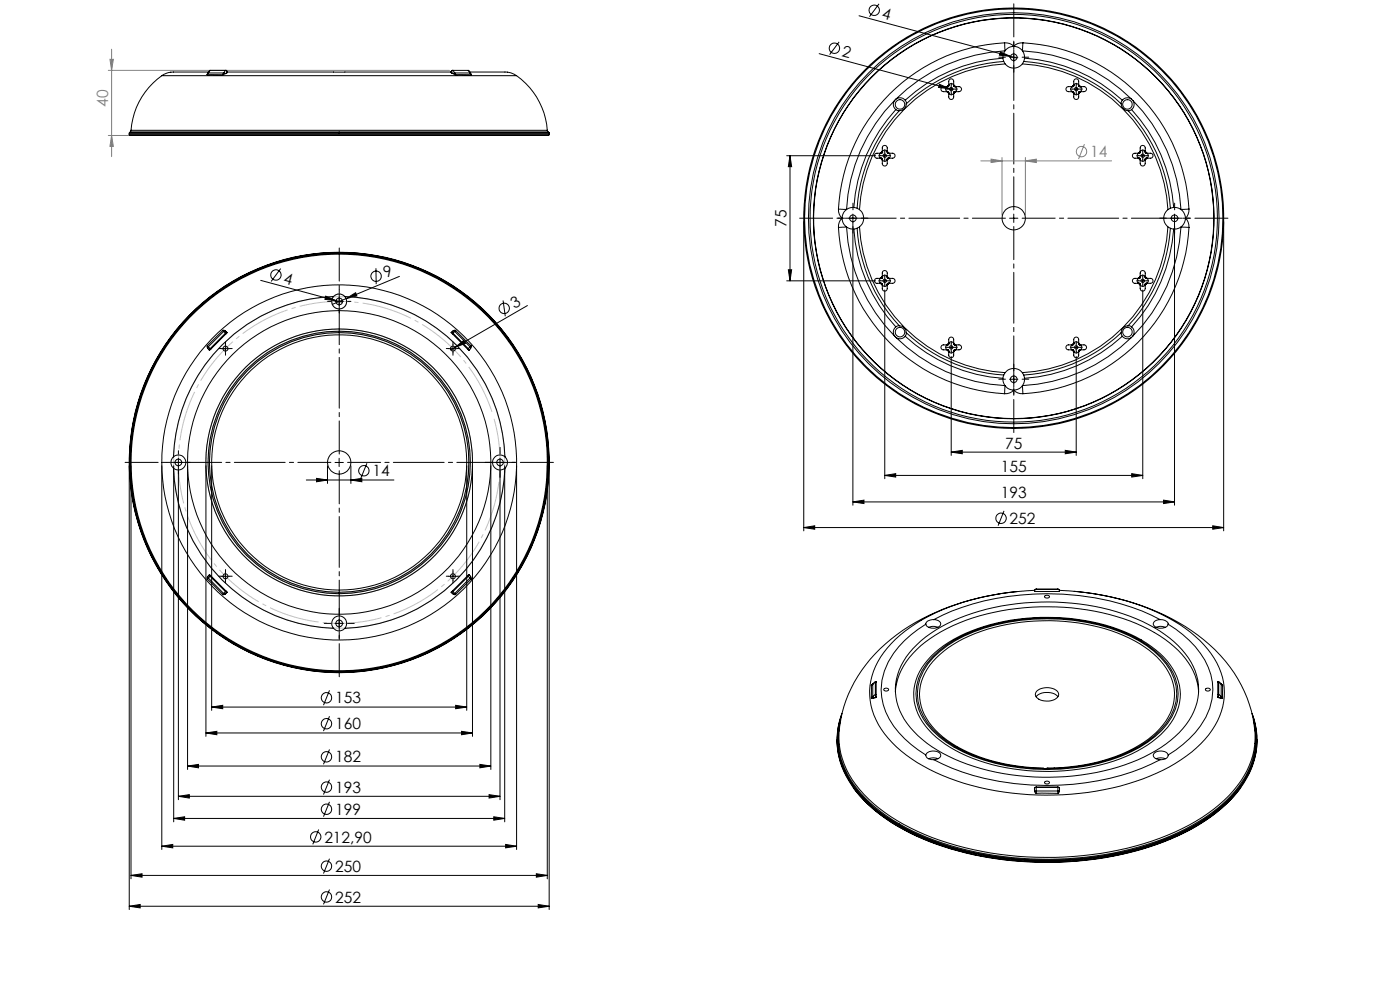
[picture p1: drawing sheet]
<svg xmlns="http://www.w3.org/2000/svg" width="420mm" height="297mm" viewBox="0 0 420 297" stroke-linecap="round" stroke-linejoin="round" font-family="sans-serif">
<defs><g id="words">
<g font-size="4.7">
<text x="264.3" y="5.4" transform="rotate(15 264.3 5.4)">4</text>
<text x="252.4" y="16.8" transform="rotate(15 252.4 16.8)">2</text>
<text x="236" y="68" transform="rotate(-90 236 68)">75</text>
<text x="115.9" y="83.4" transform="rotate(-23 115.9 83.4)">9</text>
<text x="84.8" y="84.7" transform="rotate(15 84.8 84.7)">4</text>
<text x="154.4" y="92.6" transform="rotate(-30 154.4 92.6)">3</text>
<text x="301.5" y="134.5">75</text>
<text x="111.7" y="142.8">14</text>
<text x="300.3" y="141.4">155</text>
<text x="300.3" y="149.4">193</text>
<text x="302.9" y="157">252</text>
<text x="100.5" y="210.8">153</text>
<text x="100.5" y="218.6">160</text>
<text x="100.5" y="228.5">182</text>
<text x="100.5" y="237.6">193</text>
<text x="100.5" y="244.2">199</text>
<text x="97.3" y="252.5">212,90</text>
<text x="100.5" y="261.3">250</text>
<text x="100.5" y="270.5">252</text>
</g>
<g font-size="4.7" fill="#808080">
<text x="32.5" y="32" transform="rotate(-90 32.5 32)">40</text>
<text x="327" y="47.1">14</text>
</g>
</g></defs>
<g fill="none" stroke="#000" stroke-width=".3">
<path d="M245.7 16.1l39.2 10.5M251.7 12.6l-2.8 3.8M257.7 4.7l45.4 12.2M263.7 1.2l-2.9 3.8M300.1 15.6l3 1.3-3.3-.4zM302.9 17.2h2.5M303.1 16.9l2 .5M304.1 15.9v2.5M281.8 25.3l3.1 1.3-3.3-.4zM284.1 26.7h2.5M284.9 26.6l1 .2M285.4 25.5v2.5"/>
<path d="M321.6 26.7h2.5M322.9 25.5v2.5M236 46.7h26.7M237 46.7v37.5M237 46.7l.5 3.2h-1zM264.2 46.7h2.5M265.4 45.4v2.5M341.6 46.7h2.5M342.8 45.4v2.5M241.1 66.4v92.7M254.6 65.4h2.5M255.9 64.2v87.2"/>
<path d="M302.9 65.4h2.5M304.1 64.2v2.5M351.1 65.4h2.5M352.4 64.2v87.2M367.1 66.4v92.7M78.2 84l22.6 6.1M84.2 80.5l-2.8 3.8M97.7 88.8l3.1 1.3-3.3-.4zM100.5 90.3h2.5M100.8 90.1l1.9 .5M101.7 89.1v2.5M103.8 89.5l2.9-1.8 .4 1z"/>
<path d="M103.8 89.5l-4.1 1.7M112.8 80.4l.1 4.8M119.8 82.8l-16 6.7M150.9 90.1l.7 4.7M158.2 91.6l-21.7 12.5M236 84.2h26.7M236.5 80.9h1l-.5 3.3zM264.2 84.2h2.5M265.4 82.9v2.5M265.4 86.9v56.6M341.6 84.2h2.5M342.8 82.9v2.5"/>
<path d="M342.8 86.9v56.6M66.4 104.5h2.5M67.6 103.2v2.5M134.6 104.5h2.5M135.9 103.2v2.5M136.5 104.1l2.6-2.1 .5 .9zM136.5 104.1l-1.3 .7M284.1 104.1h2.5M285.4 102.9v2.5M285.4 106.9v29.6M302.9 113.7h2.5M304.1 112.4v2.5"/>
<path d="M321.6 104.1h2.5M322.9 102.9v2.5M322.9 106.9v29.6M38.8 139.6v133M39.3 139.6v123.8M48.5 139.6v115M52.1 139.6v106.7M52.2 138.6h2.6M53.5 137.3v102.4M56.3 139.6v91M61.8 139.6v81.1M63.5 139.6v73.3"/>
<path d="M98.2 139.6v5.3M100.5 138.6h2.5M101.7 137.3v2.5M105.3 139.6v5.3M110.1 138.8l-1.8 4.5M140 139.6v73.3M141.7 139.6v81.1M147.2 139.6v91M148.8 138.6h2.5M150 137.3v102.4M151.4 139.6v106.7M155 139.6v115"/>
<path d="M164.2 139.6v123.8M164.7 139.6v133M285.4 135.5l3.3-.5v1zM285.4 135.5h37.5M319.6 135l3.3 .5-3.3 .5zM91.9 143.9h26.3M95 143.4l3.2 .5-3.2 .5zM105.3 143.9l3.2-.5v1zM241.1 158.1l3.3-.5v1zM241.1 158.1h126M255.9 150.4l3.3-.5v1zM255.9 150.4h96.5"/>
<path d="M265.4 142.5l3.3-.5v1zM265.4 142.5h77.4M301.2 153.1l-1.8 4.4M339.5 142l3.3 .5-3.3 .5zM349.1 149.9l3.3 .5-3.3 .5zM363.8 157.6l3.3 .5-3.3 .5zM66.4 172.7h2.5M67.6 171.4v2.6M134.6 172.7h2.5M135.9 171.4v2.6M100.5 186.8h2.5M101.7 185.6v2.5"/>
<path d="M61.8 219.7l3.3-.5v1zM61.8 219.7h79.9M63.5 211.9l3.3-.5v1zM63.5 211.9h76.5M98.8 206.9l-1.8 4.4M98.8 214.7l-1.8 4.4M136.7 211.4l3.3 .5-3.3 .5zM138.5 219.2l3.2 .5-3.2 .5zM53.5 238.7l3.3-.5v1zM53.5 238.7h96.5M56.3 229.6l3.2-.5v1zM56.3 229.6h90.9"/>
<path d="M98.8 233.7l-1.8 4.4M98.8 224.6l-1.8 4.5M144 229.1l3.2 .5-3.2 .5zM146.7 238.2l3.3 .5-3.3 .5zM48.5 253.6l3.3-.5v1zM48.5 253.6h106.5M52.1 245.3l3.3-.5v1zM52.1 245.3h99.3M95.6 248.6l-1.8 4.4M98.8 257.3l-1.8 4.5M98.8 240.3l-1.8 4.5M148.1 244.8l3.3 .5-3.3 .5z"/>
<path d="M151.7 253.1l3.3 .5-3.3 .5zM38.8 271.6l3.3-.5v1zM38.8 271.6h125.9M39.3 262.4l3.3-.5v1zM39.3 262.4h124.9M98.8 266.6l-1.8 4.4M160.9 261.9l3.3 .5-3.3 .5zM161.5 271.1l3.2 .5-3.2 .5z"/>
<circle cx="250.3" cy="14.5" r="1.56"/>
<circle cx="262.3" cy="3.1" r="1.56"/>
<circle cx="82.8" cy="82.4" r="1.56"/>
<circle cx="112.8" cy="82.8" r="1.56"/>
<circle cx="151.2" cy="92.4" r="1.56"/>
<circle cx="109.2" cy="141.1" r="1.56"/>
<circle cx="300.3" cy="155.3" r="1.55"/>
<circle cx="98" cy="216.9" r="1.56"/>
<circle cx="98" cy="209.1" r="1.55"/>
<circle cx="98" cy="226.8" r="1.55"/>
<circle cx="98" cy="235.9" r="1.55"/>
<circle cx="94.7" cy="250.8" r="1.55"/>
<circle cx="98" cy="259.6" r="1.56"/>
<circle cx="98" cy="242.5" r="1.55"/>
<circle cx="98" cy="268.8" r="1.55"/>
</g>
<g fill="none" stroke="#808080" stroke-width=".3">
<path d="M33 17.8h1l-.5 3.3zM33.5 14.7v32.3M32.5 21.1h102.4M32.5 40.6h68.3M33.5 40.6l.5 3.3h-1zM294.3 48.2h39.2M297.3 47.7l3.3 .5-3.3 .5zM300.6 47.2v17.2M307.6 48.2l3.3-.5v1zM307.6 47.2v17.2M325.3 43.2l-1.7 4.5"/>
<circle cx="324.5" cy="45.4" r="1.55"/>
</g>
<path d="M147.9 124.5a48.3 48.3 0 0 0-80.8-19.4 48.3 48.3 0 0 0 22.2 80.1 48.3 48.3 0 0 0 59.3-58.3l-.7-2.4" fill="none" stroke="#c0c0c0" stroke-width=".3" stroke-dasharray="15.2 1.3 1.3 1.3" stroke-dashoffset="-1.1" stroke-linecap="butt"/>
<g fill="none" stroke="#c0c0c0" stroke-width=".3">
<circle cx="101.8" cy="90.4" r="2.24"/>
<circle cx="101.8" cy="138.6" r="40"/>
<circle cx="101.8" cy="138.6" r="39.3"/>
<circle cx="101.8" cy="138.6" r="38.9"/>
<circle cx="101.8" cy="138.6" r="49.7"/>
</g>
<path d="M301.6 65.4h-61.7M304.1 62.9v-61.8M304.1 67.9v61.7M306.6 65.4h61.8M99.3 138.6h-61.8M101.8 136.1v-61.8M104.3 138.6h61.7M101.8 141.1v61.7" fill="none" stroke="#000" stroke-width=".3" stroke-dasharray="15.2 1.3 1.3 1.3" stroke-dashoffset="5.3"/>
<g fill="none" stroke="#000" stroke-width=".3" stroke-dasharray="15.2 1.3 1.3 1.3">
<path d="M301.6 17.1h-2M304.1 14.6v-2M304.1 19.6v2M306.6 17.1h2M284.1 26.7h-.5M285.4 25.4v-.5M285.4 27.9v.5M286.6 26.7h.5M321.6 26.7h-.5M322.9 25.4v-.5M322.9 27.9v.5M324.1 26.7h.5"/>
<path d="M264.2 46.6h-.5M265.4 45.4v-.5M265.4 47.9v.5M266.7 46.6h.5M341.6 46.6h-.5M342.8 45.4v-.5M342.8 47.9v.5M344.1 46.6h.5M253.4 65.4h-2M255.9 62.9v-2M255.9 67.9v2M258.4 65.4h2"/>
<path d="M349.9 65.4h-2M352.4 62.9v-2M352.4 67.9v2M354.9 65.4h2M99.3 90.3h-1M101.8 87.8v-1M101.8 92.8v1M104.3 90.3h1M264.2 84.1h-.5M265.4 82.9v-.5M265.4 85.4v.5M266.7 84.1h.5"/>
<path d="M341.6 84.1h-.5M342.8 82.9v-.5M342.8 85.4v.5M344.1 84.1h.5M66.4 104.5h-.7M67.7 103.2v-.7M67.7 105.7v.8M68.9 104.5h.8M134.6 104.5h-.7M135.9 103.2v-.7M135.9 105.7v.8M137.1 104.5h.8"/>
<path d="M284.1 104.1h-.5M285.4 102.8v-.5M285.4 105.3v.5M286.6 104.1h.5M301.6 113.6h-2M304.1 111.1v-2M304.1 116.1v2M306.6 113.6h2M321.6 104.1h-.5M322.9 102.8v-.5M322.9 105.3v.5M324.1 104.1h.5"/>
<path d="M51 138.6h-1M53.5 136.1v-1M56 138.6h1M147.5 138.6h-2M150 136.1v-2M152.5 138.6h2M53.5 141.1v1M150 141.1v2M66.4 172.7h-.7M67.7 171.4v-.7M67.7 173.9v.8M68.9 172.7h.8"/>
<path d="M134.6 172.7h-.7M135.9 171.4v-.7M135.9 173.9v.8M137.1 172.7h.8M99.3 186.8h-2M101.8 184.3v-2M101.8 189.3v2M104.3 186.8h2"/>
</g>
<g fill="#000">
<path d="M300.1 15.6l3 1.3-3.3-.4zM281.8 25.3l3.1 1.3-3.3-.4zM97.7 88.8l3.1 1.3-3.3-.4zM103.8 89.5l2.9-1.8 .4 1zM136.5 104.1l2.6-2.1 .5 .9z"/>
<path d="M236.5 80.9h1l-.5 3.3zM237 46.7l.5 3.2h-1z"/>
<path d="M61.8 219.7l3.3-.5v1zM138.5 219.2l3.2 .5-3.2 .5zM52.1 245.3l3.3-.5v1zM148.1 244.8l3.3 .5-3.3 .5z"/>
<path d="M63.5 211.9l3.3-.5v1zM136.7 211.4l3.3 .5-3.3 .5zM56.3 229.6l3.2-.5v1zM144 229.1l3.2 .5-3.2 .5zM48.5 253.6l3.3-.5v1zM151.7 253.1l3.3 .5-3.3 .5zM38.8 271.6l3.3-.5v1zM161.5 271.1l3.2 .5-3.2 .5zM95 143.4l3.2 .5-3.2 .5zM105.3 143.9l3.2-.5v1zM39.3 262.4l3.3-.5v1zM160.9 261.9l3.3 .5-3.3 .5zM265.4 142.5l3.3-.5v1zM339.5 142l3.3 .5-3.3 .5zM255.9 150.4l3.3-.5v1zM349.1 149.9l3.3 .5-3.3 .5zM285.4 135.5l3.3-.5v1zM319.6 135l3.3 .5-3.3 .5zM241.1 158.1l3.3-.5v1zM363.8 157.6l3.3 .5-3.3 .5z"/>
<path d="M146.7 238.2l3.3 .5-3.3 .5zM53.5 238.7l3.3-.5v1z"/>
</g>
<g fill="#808080">
<path d="M297.3 47.7l3.3 .5-3.3 .5zM307.6 48.2l3.3-.5v1z"/>
<path d="M33 17.8h1l-.5 3.3zM33.5 40.6l.5 3.3h-1z"/>
</g>
<g fill="none" stroke="#000" stroke-width=".3">
<path d="M300.9 17.4a48.3 48.3 0 0 0-29.3 12.6M301.1 18.4a46.1 46.1 0 0 0-29.2 12.9 1.95 1.95 0 0 1-2.1 1.9 47.2 47.2 0 0 0-12.7 29.2M301.4 12.8a3.2 3.2 0 0 1 2.7 1.1 3.2 3.2 0 0 1 2.8-1.1M301.4 12.8a52.6 52.6 0 0 0-49.9 49.8M301.4 12.8l.1 2.4a50.2 50.2 0 0 0-32.8 14.5M301.6 19.2a46.4 46.4 0 0 0-43.8 43.6M306.7 19.2a46.4 46.4 0 0 1 43.7 43.6M306.9 12.8a52.6 52.6 0 0 1 49.8 49.8M306.9 12.8l-.2 2.4a50.2 50.2 0 0 1 32.8 14.5M307.1 18.4a45.9 45.9 0 0 1 29.3 12.9 2.02 2.02 0 0 0 2 1.9 47 47 0 0 1 12.7 29.2M307.3 17.4a48.3 48.3 0 0 1 29.4 12.6M38.8 39.9h125.9"/>
<path d="M38.8 39.9v.5M38.8 39.8v.1M38.8 39.8h125.9M39.1 39.5h125.3M39.1 39.5l-.3 .3M39.3 39l-.2 .5M39.3 39h124.9M48.5 22.7a22.1 22.1 0 0 0-9.2 16.3M48.5 22.7h106.5M62.1 22.3l.1 .1M62.2 22.4h4.6M62.3 21.9l-.2 .4"/>
<path d="M62.5 21.9l-.3 .5M62.5 21.9h-.2M62.5 21.9h4.6M62.6 21.6h-11.3l-1.1 .3-1.7 .8M63 21.1h4.9l.3 .5M63 21.1l-.7 .8M63 21.1l-.5 .8M67.1 21.9l.5 .2M67.1 21.9l-.3 .5M67.6 22.1l-.8 .3M68.1 21.6l-.5-.5-.5 .8M68.1 21.6l-.2 .3"/>
<path d="M68.1 21.6h.1M68.2 21.6h67.2M68.2 21.6v.2l-.6 .3M135.4 21.6l.5-.5 .5 .8M135.4 21.6h.1M135.4 21.6l.2 .3M135.6 21.9l.3 .2M135.9 22.1l.8 .3M136.4 21.9l-.5 .2M136.4 21.9l.3 .5M136.4 21.9h4.6M136.7 22.4h4.6"/>
<path d="M140.5 21.1h-4.9l-.2 .5M140.5 21.1l.7 .8M140.5 21.1l.5 .8M140.9 21.6h11.4l1.1 .3 1.6 .8M141 21.9l.3 .5M141 21.9h.2M141.2 21.9l.1 .5M155 22.7a21.9 21.9 0 0 1 9.2 16.3M164.2 39l.2 .5M164.4 39.5l.3 .3M164.7 39.8v.1M164.7 39.9v.5"/>
<path d="M268.4 30.1a1.98 1.98 0 0 0 .3 2.7M268.4 30.1a49.9 49.9 0 0 0-14.4 32.7l-2.5-.2M268.7 32.8l1.1 .4M268.7 29.7a2.05 2.05 0 0 1 2.9 .3M268.7 32.8a47.8 47.8 0 0 0-12.5 29.4M268.7 29.7l-.3 .4M271.6 30l.3 1.1M282.5 26.1l1.9-.1a.76 .76 0 0 0-.7 .7 .76 .76 0 0 0 .7 .8l-1.9-.2-.2-.5zM284 27.5l.3 .1M284.2 27.5l.3 .1M284.3 25.8l-.3 .2M284.3 27.6l.2 .2"/>
<path d="M284.3 25.8l.2 .1M284.5 25.9l-.3 .1M284.5 27.8l.1 .3M284.5 27.6h.1M284.5 25.6l-.2 .2M284.5 27.6h-.2M284.5 25.6v.2M284.5 27.6l.1 .3M284.5 25.8v.1M284.5 27.6v.2M284.6 25.3l-.1 .3M284.6 25.5l-.1 .3"/>
<path d="M284.6 27.6a.74 .74 0 0 0 .8 .8 .74 .74 0 0 0 .7-.8v1.4a.74 .74 0 0 1-.7 .8 .74 .74 0 0 1-.8-.8zM284.9 23.8l.6-.2 .5 .4 .1 1.8a.74 .74 0 0 0-.7-.8 .74 .74 0 0 0-.8 .8v-1.5zM286.1 25.3l.1 .3M286.1 25.5l.1 .3M286.2 27.8l-.1 .3M286.2 27.6l-.1 .3M286.2 25.9l.3 .1M286.2 25.8v.1M286.2 27.6h.1M286.2 25.6l.3 .2M286.2 27.6h.3M286.2 25.6v.2"/>
<path d="M286.2 27.6v.2M286.3 26h1.4a.76 .76 0 0 1 .8 .7 .76 .76 0 0 1-.8 .8h-1.4a.76 .76 0 0 0 .8-.8 .76 .76 0 0 0-.8-.7zM286.5 25.8l.3 .2M286.5 27.6l-.3 .2M286.5 25.8l-.3 .1M286.5 27.5l-.3 .1M286.8 27.5l-.3 .1M320 26.1l1.9-.1a.76 .76 0 0 0-.7 .7 .76 .76 0 0 0 .7 .8l-1.9-.2-.2-.5zM321.5 27.5l.3 .1M321.7 27.5l.3 .1M321.8 25.8l-.3 .2M321.8 27.6l.2 .2"/>
<path d="M321.8 25.8l.2 .1M322 27.8l.1 .3M322 25.9l-.3 .1M322 27.6h.1M322 25.6l-.2 .2M322 25.6v.2M322 27.6h-.2M322 27.6l.1 .3M322 25.8v.1M322 27.6v.2M322.1 25.3l-.1 .3M322.1 25.5l-.1 .3"/>
<path d="M322.1 27.6a.74 .74 0 0 0 .8 .8 .74 .74 0 0 0 .7-.8v1.4a.74 .74 0 0 1-.7 .8 .74 .74 0 0 1-.8-.8zM322.4 23.8l.6-.2 .5 .4 .1 1.8a.74 .74 0 0 0-.7-.8 .74 .74 0 0 0-.8 .8v-1.5zM323.6 25.3l.1 .3M323.6 25.5l.1 .3M323.7 25.9l.3 .1M323.7 27.8l-.1 .3M323.7 27.6l-.1 .3M323.7 25.8v.1M323.7 27.6h.1M323.7 25.6l.3 .2M323.7 27.6h.3M323.7 25.6v.2"/>
<path d="M323.7 27.6v.2M323.8 26h1.4a.76 .76 0 0 1 .8 .7 .76 .76 0 0 1-.8 .8h-1.4a.76 .76 0 0 0 .8-.8 .76 .76 0 0 0-.8-.7zM324 25.8l.3 .2M324 27.6l-.3 .2M324 25.8l-.3 .1M324 27.5l-.3 .1M324.3 27.5l-.3 .1M336.7 30l-.4 1.1M339.5 32.8l-1 .4M339.5 29.7a2.01 2.01 0 0 0-2.8 .3M339.5 32.8a48.1 48.1 0 0 1 12.6 29.4M339.5 29.7l.3 .4"/>
<path d="M339.8 30.1a1.98 1.98 0 0 1-.3 2.7M339.8 30.1a50.2 50.2 0 0 1 14.5 32.7l2.4-.2M38.8 40.4l.2 .2h125.5l.2-.2M38.8 40.4h125.9M262.5 46.2l.5-.3h1.5a.74 .74 0 0 0-.8 .8 .74 .74 0 0 0 .8 .7l-1.8-.1-.4-.6zM264 47.4l.3 .2M264.3 47.4l.2 .1M264.3 45.8l-.3 .1M264.3 47.6l.2 .2M264.3 45.8h.2M264.5 45.8l-.2 .1M264.5 47.8l.2 .3"/>
<path d="M264.5 47.6l.2 .2M264.5 47.5v.1M264.5 45.8h.1M264.5 45.5l-.2 .3M264.5 45.5v.3M264.5 47.6v.2M264.5 47.5l-.2 .1M264.7 45.3l-.2 .2M264.7 45.5l-.2 .3M264.7 47.6a.74 .74 0 0 0 .7 .7 .74 .74 0 0 0 .8-.7v1.4a.74 .74 0 0 1-.8 .7 .74 .74 0 0 1-.7-.7zM264.8 43.8l.6-.2 .6 .2 .2 2a.74 .74 0 0 0-.8-.8 .74 .74 0 0 0-.7 .8zM266.2 45.3l.1 .2"/>
<path d="M266.2 45.5l.1 .3M266.3 47.6l-.1 .2M266.3 45.8h.1M266.3 47.6v.2M266.3 45.8l.3 .1M266.3 47.8l-.1 .3M266.3 45.9h1.4a.74 .74 0 0 1 .8 .8 .74 .74 0 0 1-.8 .7h-1.4a.74 .74 0 0 0 .8-.7 .74 .74 0 0 0-.8-.8zM266.3 47.5v.1M266.3 45.5l.2 .3M266.3 45.8h.2M266.3 47.5l.2 .1M266.3 45.5v.3"/>
<path d="M266.5 45.8l.3 .1M266.5 47.6l-.2 .2M266.6 47.4l-.3 .1M266.8 47.4l-.3 .2M340 46.1l1.9-.2a.74 .74 0 0 0-.8 .8 .74 .74 0 0 0 .8 .7l-1.8-.1-.4-.6zM341.4 47.4l.3 .2M341.7 47.4l.2 .1M341.7 45.8l-.3 .1M341.7 47.6l.2 .2M341.7 45.8h.2M341.9 45.8l-.2 .1M341.9 47.8l.2 .3"/>
<path d="M341.9 47.5v.1M341.9 45.8h.1M341.9 45.5l-.2 .3M341.9 47.5l-.2 .1M341.9 45.5v.3M341.9 47.6l.2 .2M341.9 47.6v.2M342.1 45.3l-.2 .2M342.1 45.5l-.2 .3M342.1 47.6a.76 .76 0 0 0 .7 .7 .76 .76 0 0 0 .8-.7v1.4a.76 .76 0 0 1-.8 .7 .76 .76 0 0 1-.7-.7zM342.2 43.8l.6-.2 .6 .2 .2 2a.76 .76 0 0 0-.8-.8 .76 .76 0 0 0-.7 .8zM343.6 45.3l.1 .2"/>
<path d="M343.6 45.5l.1 .3M343.7 47.6l-.1 .2M343.7 45.8h.1M343.7 47.6v.2M343.7 45.8l.3 .1M343.7 47.8l-.1 .3M343.7 45.9h1.4a.74 .74 0 0 1 .8 .8 .74 .74 0 0 1-.8 .7h-1.4a.74 .74 0 0 0 .8-.7 .74 .74 0 0 0-.8-.8zM343.7 47.5v.1M343.7 45.5l.2 .3M343.7 47.5l.2 .1M343.7 45.8h.2M343.7 45.5v.3"/>
<path d="M343.9 45.8l.3 .1M343.9 47.6l-.2 .2M344 47.4l-.3 .1M344.2 47.4l-.3 .2M251.5 62.6a3.4 3.4 0 0 0 1.1 2.8M251.5 68.2a52.6 52.6 0 0 0 49.9 49.8M251.5 68.2l2.5-.2a49.9 49.9 0 0 0 14.4 32.8M252.6 65.4a3.4 3.4 0 0 0-1.1 2.8M256.2 68.6a47.8 47.8 0 0 0 12.5 29.4M257.1 68.4a46.8 46.8 0 0 0 12.7 29.2M257.8 68a46.4 46.4 0 0 0 43.8 43.7M350.4 68a46.4 46.4 0 0 1-43.7 43.7"/>
<path d="M351.1 68.4a46.1 46.1 0 0 1-12.9 29.3 2 2 0 0 0-1.9 2M352.1 68.6a48.1 48.1 0 0 1-12.6 29.4M356.7 68.2a52.6 52.6 0 0 1-49.8 49.8M356.7 62.6a3.5 3.5 0 0 1-1.1 2.8 3.5 3.5 0 0 1 1.1 2.8M356.7 68.2l-2.4-.2a50.2 50.2 0 0 1-14.5 32.8M66.8 99.1l.8 .1M66.8 99.1l-4.6 4.5M66.8 99.1l.3 .2M67.1 99.3l-4.6 4.6M67.1 99.3l.7 .7M67.6 99.2l-.5 .1M67.6 99.2l.6 .5-.4 .3"/>
<path d="M68.1 99.7l-.5 .2-4.6 4.6M100 88.9a49.8 49.8 0 0 0-48 48M100 88.9a2.25 2.25 0 0 0 .2 3.1 2.25 2.25 0 0 0 3.1 0 2.25 2.25 0 0 0 .2-3.1M100 88.9a2.27 2.27 0 0 1 3.5 0M103.5 88.9a49.8 49.8 0 0 1 48 48M135.4 99.7l.5 .2 4.6 4.6M135.4 99.7l.3 .3M135.4 99.7h.1M135.9 99.2l.5 .1M135.9 99.2l-.5 .5M136.4 99.3l-.7 .7M136.4 99.3l4.6 4.6"/>
<path d="M136.7 99.1l4.6 4.5M136.7 99.1l-.4-.1-.4 .2M136.7 99.1l-.3 .2M262.6 83.6l1.9-.2a.74 .74 0 0 0-.8 .8 .74 .74 0 0 0 .8 .7l-1.8-.1-.4-.6zM264 84.9l.3 .2M264.3 84.9l.2 .1M264.3 83.3l-.3 .1M264.3 85.1l.2 .2M264.3 83.3h.2M264.5 83.3l-.2 .1M264.5 85.3l.2 .3M264.5 85.1l.2 .2"/>
<path d="M264.5 85v.1M264.5 83.3h.1M264.5 83l-.2 .3M264.5 83v.3M264.5 85.1v.2M264.5 85l-.2 .1M264.7 82.8l-.2 .2M264.7 83l-.2 .3M264.7 85.1a.74 .74 0 0 0 .7 .7 .74 .74 0 0 0 .8-.7v1.4a.74 .74 0 0 1-.8 .7 .74 .74 0 0 1-.7-.7zM264.8 81.3l.6-.2 .6 .2 .2 2a.74 .74 0 0 0-.8-.8 .74 .74 0 0 0-.7 .8zM266.2 82.8l.1 .2M266.2 83l.1 .3"/>
<path d="M266.3 85.1l-.1 .2M266.3 83.3h.1M266.3 85.1v.2M266.3 83.3l.3 .1M266.3 85.3l-.1 .3M266.3 83.4h1.4a.74 .74 0 0 1 .8 .8 .74 .74 0 0 1-.8 .7h-1.4a.74 .74 0 0 0 .8-.7 .74 .74 0 0 0-.8-.8zM266.3 85v.1M266.3 83l.2 .3M266.3 85l.2 .1M266.3 83.3h.2M266.3 83v.3M266.5 83.3l.3 .1"/>
<path d="M266.5 85.1l-.2 .2M266.6 84.9l-.3 .1M266.8 84.9l-.3 .2M268.7 98a2.01 2.01 0 0 0-.3 2.8M269.8 97.6l-1.1 .4M269.8 97.6a2.01 2.01 0 0 1 2.1 2.1M271.9 99.8l-.3 1M271.9 99.7a47.2 47.2 0 0 0 29.2 12.7M336.3 99.8l.4 1M336.3 99.7a47 47 0 0 1-29.2 12.7M338.5 97.6l1 .4M339.5 98a2.01 2.01 0 0 1 .3 2.8"/>
<path d="M339.9 83.7l.5-.3h1.5a.74 .74 0 0 0-.8 .8 .74 .74 0 0 0 .8 .7h-1.7l-.4-.5zM341.4 84.9l.3 .2M341.7 84.9l.2 .1M341.7 83.3l-.3 .1M341.7 85.1l.2 .2M341.7 83.3h.2M341.9 83.3l-.2 .1M341.9 85.3l.2 .3M341.9 85v.1M341.9 83.3h.1M341.9 83l-.2 .3M341.9 83v.3"/>
<path d="M341.9 85l-.2 .1M341.9 85.1l.2 .2M341.9 85.1v.2M342.1 82.8l-.2 .2M342.1 83l-.2 .3M342.1 85.1a.76 .76 0 0 0 .7 .7 .76 .76 0 0 0 .8-.7v1.4a.76 .76 0 0 1-.8 .7 .76 .76 0 0 1-.7-.7zM342.2 81.3l.6-.2 .6 .2 .2 2a.76 .76 0 0 0-.8-.8 .76 .76 0 0 0-.7 .8zM343.6 82.8l.1 .2M343.6 83l.1 .3M343.7 85.1l-.1 .2M343.7 83.3h.1M343.7 85.1v.2"/>
<path d="M343.7 83.3l.3 .1M343.7 85.3l-.1 .3M343.7 83.4h1.4a.74 .74 0 0 1 .8 .8 .74 .74 0 0 1-.8 .7h-1.4a.74 .74 0 0 0 .8-.7 .74 .74 0 0 0-.8-.8zM343.7 85v.1M343.7 83l.2 .3M343.7 85l.2 .1M343.7 83.3h.2M343.7 83v.3M343.9 83.3l.3 .1M343.9 85.1l-.2 .2M344 84.9l-.3 .1M344.2 84.9l-.3 .2"/>
<path d="M62.2 103.6l.1 .8M62.2 103.6l.3 .3M62.3 104.4l.6 .6M62.5 103.9l-.2 .5M62.5 103.9l.5 .6M63 104.5l-.2 .5M63 104.5l.2 .2M63.2 104.7l-.3 .3M67.8 100l-4.6 4.7M135.7 100l4.6 4.7M140.5 104.5l.2 .5M140.5 104.5l-.2 .2"/>
<path d="M141 103.9l.2 .5M141 103.9l-.5 .6M141.2 104.4l-.5 .6-.4-.3M141.3 103.6l-.1 .8M141.3 103.6l-.3 .3M268.4 100.8l.3 .3M268.7 101.1a49.9 49.9 0 0 0 32.8 14.5l-.1 2.4M271.6 100.8a2.01 2.01 0 0 1-2.9 .3M271.6 100.8a47.8 47.8 0 0 0 29.3 12.6M282.5 103.6l.4-.2h1.5a.74 .74 0 0 0-.7 .7 .74 .74 0 0 0 .7 .7h-1.7l-.4-.6zM284 104.8l.3 .2M284.2 104.8l.3 .2"/>
<path d="M284.3 103.2l-.3 .2M284.3 105l.2 .2M284.3 105h.2M284.3 103.2l.2 .1M284.5 103.3l-.3 .1M284.5 105.2l.1 .3M284.5 105h.1M284.5 103l-.2 .2M284.5 103v.2M284.5 105l.1 .3M284.5 103.2v.1M284.5 105v.2"/>
<path d="M284.6 102.7l-.1 .3M284.6 102.9l-.1 .3M284.6 105a.74 .74 0 0 0 .8 .8 .74 .74 0 0 0 .7-.8v1.4a.74 .74 0 0 1-.7 .8 .74 .74 0 0 1-.8-.8zM284.8 101.3l.7-.3 .5 .4 .1 1.8a.74 .74 0 0 0-.7-.8 .74 .74 0 0 0-.8 .8zM286.1 102.7l.1 .3M286.1 102.9l.1 .3M286.2 103.3l.3 .1M286.2 105.2l-.1 .3M286.2 105l-.1 .3M286.2 103.2v.1M286.2 105h.1M286.2 103l.3 .2"/>
<path d="M286.2 105h.3M286.2 103v.2M286.2 105v.2M286.3 103.4h1.4a.74 .74 0 0 1 .8 .7 .74 .74 0 0 1-.8 .7h-1.4a.74 .74 0 0 0 .8-.7 .74 .74 0 0 0-.8-.7zM286.5 103.2l.3 .2M286.5 105l-.3 .2M286.5 103.2l-.3 .1M286.5 104.8l-.3 .2M286.8 104.8l-.3 .2M301.4 118a3.4 3.4 0 0 0 2.7-1.1 3.4 3.4 0 0 0 2.8 1.1M320 103.5l1.9-.1a.74 .74 0 0 0-.7 .7 .74 .74 0 0 0 .7 .7l-1.9-.1-.2-.4zM321.5 104.8l.3 .2"/>
<path d="M321.7 104.8l.3 .2M321.8 103.2l-.3 .2M321.8 105l.2 .2M321.8 105h.2M321.8 103.2l.2 .1M322 103.3l-.3 .1M322 105.2l.1 .3M322 105h.1M322 103l-.2 .2M322 103v.2M322 105l.1 .3M322 103.2v.1"/>
<path d="M322 105v.2M322.1 102.7l-.1 .3M322.1 102.9l-.1 .3M322.1 105a.74 .74 0 0 0 .8 .8 .74 .74 0 0 0 .7-.8v1.4a.74 .74 0 0 1-.7 .8 .74 .74 0 0 1-.8-.8zM322.3 101.3l.7-.3 .5 .4 .1 1.8a.74 .74 0 0 0-.7-.8 .74 .74 0 0 0-.8 .8zM323.6 102.7l.1 .3M323.6 102.9l.1 .3M323.7 103.3l.3 .1M323.7 105.2l-.1 .3M323.7 105l-.1 .3M323.7 103.2v.1M323.7 105h.1"/>
<path d="M323.7 103l.3 .2M323.7 105h.3M323.7 103v.2M323.7 105v.2M323.8 103.4h1.4a.74 .74 0 0 1 .8 .7 .74 .74 0 0 1-.8 .7h-1.4a.74 .74 0 0 0 .8-.7 .74 .74 0 0 0-.8-.7zM324 103.2l.3 .2M324 105l-.3 .2M324 103.2l-.3 .1M324 104.8l-.3 .2M324.3 104.8l-.3 .2M336.7 100.8a1.98 1.98 0 0 0 2.8 .3M336.7 100.8a47.8 47.8 0 0 1-29.4 12.6"/>
<path d="M339.5 101.1a49.9 49.9 0 0 1-32.8 14.5l.2 2.4M339.8 100.8l-.3 .3M52 136.9a2.25 2.25 0 0 1 3.1 .2 2.25 2.25 0 0 1 0 3.1 2.25 2.25 0 0 1-3.1 .1M52 136.9a2.24 2.24 0 0 0 0 3.4M151.5 136.9a2.25 2.25 0 0 0-3.1 .2 2.25 2.25 0 0 0 0 3.1 2.25 2.25 0 0 0 3.1 .1M151.5 136.9a2.24 2.24 0 0 1 0 3.4M52 140.3a49.7 49.7 0 0 0 48 48M151.5 140.3a49.8 49.8 0 0 1-48 48M62.2 173.6l4.6 4.5M62.3 172.8l.2 .4M62.3 172.8l-.2 .5 .1 .3M62.5 173.2l-.3 .4"/>
<path d="M62.5 173.2l4.6 4.7M62.8 172.2l.2 .4 4.6 4.7M62.9 172.2l.3 .3M62.9 172.2l-.6 .6M63.2 172.5l-.7 .7M63.2 172.5l4.6 4.6M67.1 177.9l.5 .1M67.1 177.9l-.3 .2M67.6 178l-.8 .1M67.6 177.3l.5 .2M67.6 177.3l-.5 .6M67.8 177.1l.4 .4-.6 .5"/>
<path d="M67.8 177.1l-.2 .2M135.4 177.5l.5 .5M135.7 177.1l-.3 .4M135.7 177.1l.2 .2M135.9 177.3l-.5 .2M135.9 177.3l.5 .6M135.9 178l.5 .3 .3-.2M136.4 177.9l-.5 .1M136.4 177.9l.3 .2M140.3 172.5l.4-.3 .5 .6M140.3 172.5l.7 .7M140.3 172.5l-4.6 4.6"/>
<path d="M140.7 172.2l-.2 .4-4.6 4.7M141 173.2l.3 .4M141 173.2l-4.6 4.7M141.2 172.8l-.2 .4M141.2 172.8l.1 .8M141.3 173.6l-4.6 4.5M305 177.3a73.8 73.8 0 0 0-36 12.9 40.9 40.9 0 0 0-17.3 28.9M310.3 177.1v.2h7.6v-.2M310.4 176.9a76.8 76.8 0 0 0-33.9 8.9 31.5 31.5 0 0 0-14.5 15.4 19.5 19.5 0 0 0 4.5 20.1 46.5 46.5 0 0 0 20.5 12.7 87.2 87.2 0 0 0 57.9-1.4 41.2 41.2 0 0 0 18.7-13.7 19.2 19.2 0 0 0-1.3-24.3 44.8 44.8 0 0 0-20-13.1 85.2 85.2 0 0 0-24.4-4.6M310.9 176.7l-.6 .4M310.9 176.5l-.6 .6M310.9 176.5v.2"/>
<path d="M310.9 176.7h6.5M310.9 176.5h6.5M313.4 178.6a.77 .77 0 0 1 .8-.2 .77 .77 0 0 1 .6 .6 .78 .78 0 0 1-.8 .3 .78 .78 0 0 1-.6-.7zM317.4 176.7l.5 .4M317.4 176.5l.5 .6M317.4 176.5v.2M322.3 177.2l3.4 .4M326 177.7a68.8 68.8 0 0 1 36.7 15.4 39.5 39.5 0 0 1 13.7 25.9M100 188.3a2.25 2.25 0 0 1 .2-3.1 2.25 2.25 0 0 1 3.1 0 2.25 2.25 0 0 1 .2 3.1M100 188.3a2.23 2.23 0 0 0 3.5 0M273.9 194.4a44.3 44.3 0 0 1 22.1-11.8 74.3 74.3 0 0 1 46.8 3.7 30.6 30.6 0 0 1 15.2 13.5 16.6 16.6 0 0 1-3.1 18.6 45 45 0 0 1-23.8 12.6 74.2 74.2 0 0 1-44.8-3.5 32 32 0 0 1-15.8-13.3 16.3 16.3 0 0 1 2.3-18.6zM277.7 187.1a28.8 28.8 0 0 0-12.4 14 18.3 18.3 0 0 0 4.3 18.4 34.8 34.8 0 0 0 8.1 6.8 2.75 2.75 0 0 1 4.5-.2 1.42 1.42 0 0 1-1.5 1.5l-.6 .1"/>
<path d="M277.7 187v.1M278.6 188l1.3-.3 1.5 .3M279.4 196.6a44.1 44.1 0 0 1 24-10.8 63.7 63.7 0 0 1 37.4 5.1 25.5 25.5 0 0 1 12.3 11.9 14.8 14.8 0 0 1-3.8 16.2 42.2 42.2 0 0 1-23.4 11.2 64.4 64.4 0 0 1-37.6-4.5 24.8 24.8 0 0 1-13.4-13 15.1 15.1 0 0 1 4.5-16.1zM279.7 196.9a40.8 40.8 0 0 1 21.2-10.4 63.7 63.7 0 0 1 38.4 3.9 27.2 27.2 0 0 1 12.7 11.4 14.5 14.5 0 0 1-3.5 17.1 42.5 42.5 0 0 1-23.7 10.9 62.9 62.9 0 0 1-35.8-4.4 24.4 24.4 0 0 1-13.4-12.9 14.7 14.7 0 0 1 4.1-15.6zM280.1 197a41.3 41.3 0 0 1 22.2-10.5 60.8 60.8 0 0 1 39.3 5.5 22.8 22.8 0 0 1 10.6 11.3 14.3 14.3 0 0 1-4.1 15.5 41 41 0 0 1-22.2 10.5 60.7 60.7 0 0 1-39.3-5.5 23 23 0 0 1-10.6-11.3 14.6 14.6 0 0 1 4.1-15.5zM280.1 185.7a76.3 76.3 0 0 1 43.7-7.2 68.6 68.6 0 0 1 24.3 7.2M280.1 185.7h-.4a1.92 1.92 0 0 0-1.9 1.2M280.1 185.7l1.1 .2a1.15 1.15 0 0 1 1 1.2 1.15 1.15 0 0 1-1.3 1.1 2.55 2.55 0 0 1-3.2-1.1M346.8 188l1.3-.3 1.5 .3M348.1 185.7a2.28 2.28 0 0 1 2.3 1.2M348.1 185.7l-1.1 .2a1.07 1.07 0 0 0-1 .9 1.07 1.07 0 0 0 .8 1.2 2.74 2.74 0 0 0 3.6-.9M350.4 187.1a27.3 27.3 0 0 1 12.9 15.1 18.4 18.4 0 0 1-4.7 17.3 36 36 0 0 1-8.2 6.8 2.75 2.75 0 0 0-4.4-.2 1.42 1.42 0 0 0 1.5 1.5l.6 .1"/>
<path d="M350.4 187v.1M252.6 213.8a22.9 22.9 0 0 0 4.3 23.1 54.7 54.7 0 0 0 25.9 16.3 102.9 102.9 0 0 0 68.5-2.2 47.7 47.7 0 0 0 21.7-16.3 22.1 22.1 0 0 0 2.6-20.9M261.4 205.5v3.7M261.4 209.2h.7M261.8 208.8l.3 .4M261.8 208.8l-.4 .4M261.8 205l-.4 .5M261.8 205v3.8M261.9 204.9l-.5 .6M261.9 204.9l-.1 .1M262.6 208.1l.2 .7M262.6 204.4h.3"/>
<path d="M262.6 204.3l-.7 .6M262.6 208.1l-.8 .7M262.6 208.1h.3M262.6 204.4v3.7M262.6 204.4l-.8 .6M262.8 208.8l-.3 .3M262.8 208.8h.1M262.9 208.1v.7M262.9 208.8v.2l-.8 .2M262.9 204.4v3.7M265.1 206.5a.78 .78 0 0 1 .9-.3 .78 .78 0 0 1 .6 .6 .78 .78 0 0 1-.9 .3 .78 .78 0 0 1-.6-.6zM268.6 207.4a20.8 20.8 0 0 1 9.1-15 58.8 58.8 0 0 1 32-10.4 68.3 68.3 0 0 1 36.6 7.5 25.5 25.5 0 0 1 12.7 14.4l.6 3.5"/>
<path d="M310.8 208.8a4.8 4.8 0 0 1 6.6 0M311.1 207a4.8 4.8 0 0 1 6.3 .5 1.99 1.99 0 0 1-2.1 2.5 4.3 4.3 0 0 1-4.6-1.5 1.36 1.36 0 0 1 .4-1.5zM361.8 206.4l.9-.1 .3 .2a.69 .69 0 0 1-.6 .6 .69 .69 0 0 1-.7-.6zM365.3 208.1v.7M365.3 208.8l.5 .3M365.3 208.1h.3M365.3 208.8h.1M365.3 204.4v3.7M365.3 204.4h.3M365.4 208.8l.4 .3M365.5 204.3l.1 .1M365.5 204.3l-.2 .1"/>
<path d="M365.6 204.3l.7 .6M365.6 208.1l-.2 .7M365.6 208.1l.8 .7M365.6 204.4v3.7M365.6 204.4l.8 .6M365.8 209.1l.3 .1M366.1 209.2h.7M366.3 204.9l.5 .6M366.3 204.9l.1 .1M366.4 208.8l-.3 .4M366.4 208.8l.4 .4M366.4 205l.4 .5"/>
<path d="M366.4 205v3.8M366.8 205.5v3.7M375.7 214.1a22.9 22.9 0 0 1-5 23.3 56.9 56.9 0 0 1-26.6 16 103.5 103.5 0 0 1-66-2.1 50.2 50.2 0 0 1-22.3-16.1 22.2 22.2 0 0 1-3.3-21M376.1 215.9a23.2 23.2 0 0 1-5.6 21.3 57 57 0 0 1-26.5 15.9 101.8 101.8 0 0 1-68-3 46.5 46.5 0 0 1-20.9-16.6 22 22 0 0 1-3-17.4M376.3 218.1a23.2 23.2 0 0 1-6.3 18.9 57.3 57.3 0 0 1-26.8 15.8 102.5 102.5 0 0 1-65.8-2.7 48.6 48.6 0 0 1-21.7-16.4 22.7 22.7 0 0 1-3.9-14.9M251.1 221.7a26.1 26.1 0 0 0 9.8 19.7 66.3 66.3 0 0 0 29.4 14.3 101.9 101.9 0 0 0 63.1-5.3 46.8 46.8 0 0 0 19.6-15.4 23.6 23.6 0 0 0 4.1-13.3M277.7 226.4a1.83 1.83 0 0 0 2.4 1.3M278.6 227.4l1.3-.3 1.5 .3M280.1 227.7a77.6 77.6 0 0 0 49.3 6.3 63.1 63.1 0 0 0 18.7-6.3M310.3 236.3l.4-.3h6.8l.4 .3M310.3 236.3l.1 .8M310.4 237.1l.5 .7"/>
<path d="M310.9 237.8h6.5M310.9 237.1v.7M310.9 237.1h-.5M310.9 235.9l-.6 .4M310.9 237.1h6.5M310.9 235.9v1.2M310.9 235.9h6.5M313.1 230.2a52.2 52.2 0 0 1-28.9-8.3 17.6 17.6 0 0 1-8.4-13.9 16.9 16.9 0 0 1 7.4-12.9 48.9 48.9 0 0 1 27.4-9 56.8 56.8 0 0 1 31.3 6.8 21 21 0 0 1 10.1 12.2 15 15 0 0 1-5.2 14.5 44.6 44.6 0 0 1-26 10.2l-6.7 .4M313.4 234.3a.77 .77 0 0 1 .8-.2 .77 .77 0 0 1 .6 .6 .76 .76 0 0 1-.8 .3 .76 .76 0 0 1-.6-.7zM314.1 230.2h.1M317.4 237.1v.7M317.4 237.1h.4"/>
<path d="M317.4 235.9l.5 .4M317.4 235.9v1.2M317.8 237.1l-.4 .7M317.9 236.3l-.1 .8M346.8 227.4l1.3-.3 1.5 .3M350.4 226.4a1.93 1.93 0 0 1-2.3 1.3M372.2 236.1a50.1 50.1 0 0 1-23.1 16.2 102.1 102.1 0 0 1-72.2-.9 48.9 48.9 0 0 1-20.9-15.3"/>
<circle cx="304.1" cy="17.2" r="1.01"/>
<circle cx="304.1" cy="17.1" r="3.2"/>
<circle cx="270" cy="31.3" r="1.43"/>
<circle cx="285.4" cy="26.7" r=".5"/>
<circle cx="322.9" cy="26.7" r=".5"/>
<circle cx="338.2" cy="31.3" r="1.42"/>
<circle cx="265.4" cy="46.7" r=".5"/>
<circle cx="342.8" cy="46.7" r=".5"/>
<circle cx="255.9" cy="65.4" r="3.2"/>
<circle cx="255.9" cy="65.4" r="1"/>
<circle cx="304.1" cy="65.4" r="62.7"/>
<circle cx="304.1" cy="65.4" r="63"/>
<circle cx="304.1" cy="65.4" r="60"/>
<circle cx="304.1" cy="65.4" r="61.1"/>
<circle cx="304.1" cy="65.4" r="61.6"/>
<circle cx="304.1" cy="65.4" r="3.5"/>
<circle cx="304.1" cy="65.4" r="60.1"/>
<circle cx="352.4" cy="65.4" r="1"/>
<circle cx="352.4" cy="65.4" r="3.3"/>
<circle cx="101.8" cy="90.4" r="1.01"/>
<circle cx="265.4" cy="84.2" r=".5"/>
<circle cx="270" cy="99.5" r="1.44"/>
<circle cx="338.2" cy="99.5" r="1.43"/>
<circle cx="342.8" cy="84.2" r=".5"/>
<circle cx="67.6" cy="104.5" r=".75"/>
<circle cx="135.9" cy="104.5" r=".76"/>
<circle cx="285.4" cy="104.1" r=".5"/>
<circle cx="304.1" cy="113.7" r="1.01"/>
<circle cx="304.1" cy="113.7" r="3.2"/>
<circle cx="322.9" cy="104.1" r=".5"/>
<circle cx="53.5" cy="138.6" r="1.01"/>
<circle cx="101.7" cy="138.6" r="45.5"/>
<circle cx="101.7" cy="138.6" r="38.2"/>
<circle cx="101.7" cy="138.6" r="38.9"/>
<circle cx="101.8" cy="138.6" r="39.3"/>
<circle cx="101.8" cy="138.6" r="62.7"/>
<circle cx="101.8" cy="138.6" r="62.9"/>
<circle cx="101.8" cy="138.6" r="3.5"/>
<circle cx="101.8" cy="138.6" r="62.4"/>
<circle cx="101.8" cy="138.6" r="63"/>
<circle cx="101.8" cy="138.6" r="40"/>
<circle cx="101.8" cy="138.6" r="53.2"/>
<circle cx="150" cy="138.6" r="1"/>
<circle cx="67.6" cy="172.7" r=".75"/>
<circle cx="135.9" cy="172.7" r=".76"/>
<circle cx="101.8" cy="186.8" r="1.01"/>
</g>
<use href="#words"/>
</svg>
